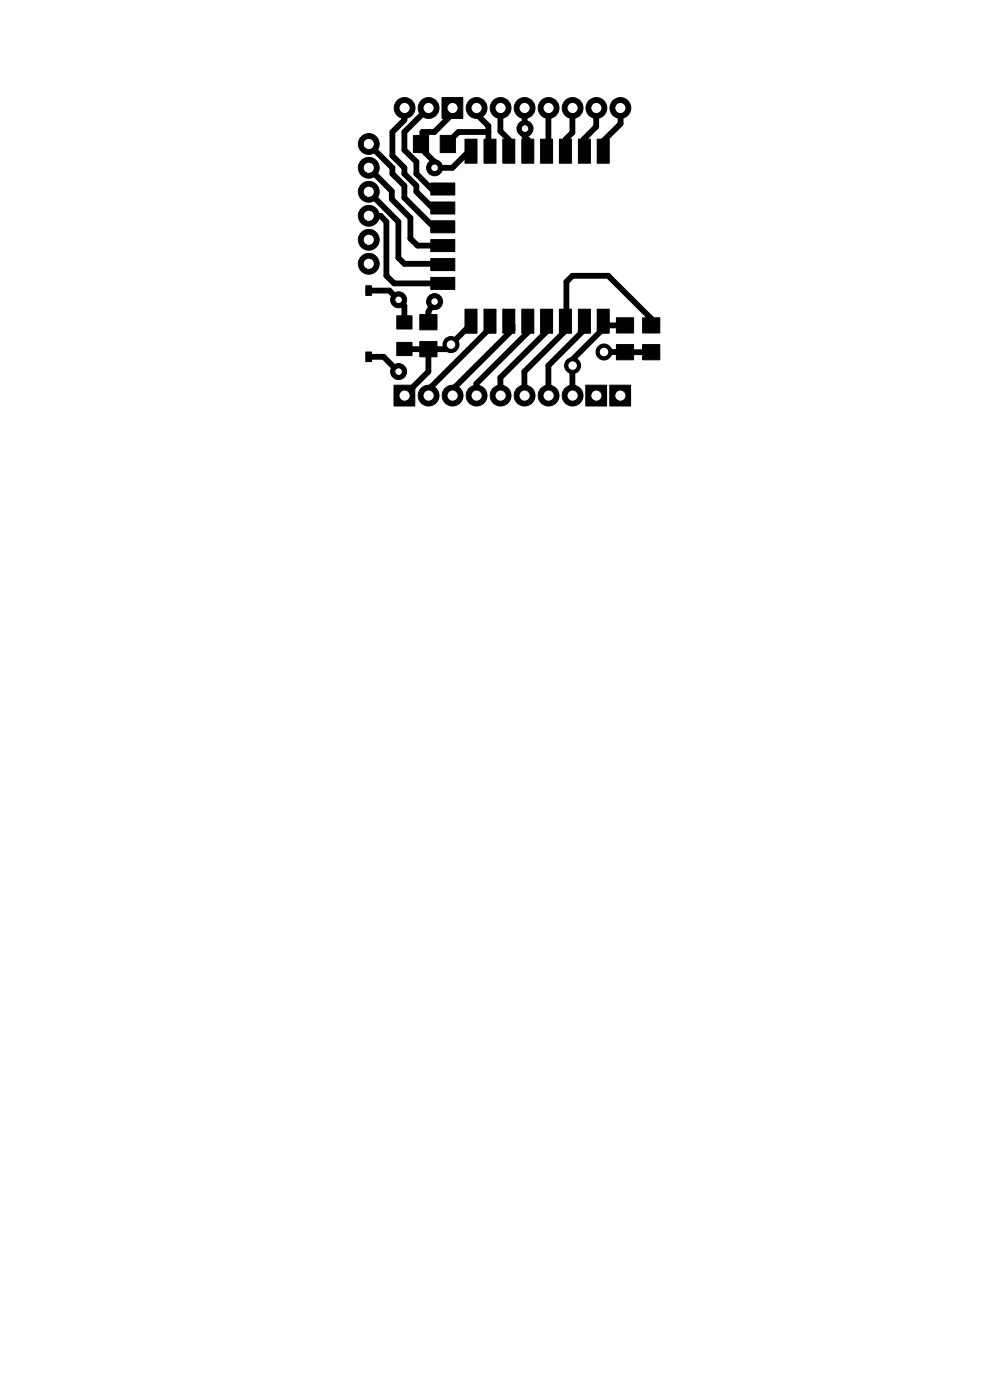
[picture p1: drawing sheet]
<svg xmlns="http://www.w3.org/2000/svg" width="105mm" height="148mm" viewBox="0 0 105 148" stroke-linecap="round" stroke-linejoin="round" font-family="sans-serif">
<g fill="#000" stroke="#000" stroke-width=".11">
<path d="M43.8 14.3h1.6v1.9h-1.6zM45.6 19.4h2.5v1.2h-2.5zM46.6 14.3h1.6v1.9h-1.6zM49.2 14.7h1.3v2.6h-1.3zM51.2 14.7h1.3v2.6h-1.3zM53.2 14.7h1.3v2.6h-1.3zM55.2 14.7h1.3v2.6h-1.3zM57.2 14.7h1.3v2.6h-1.3zM59.2 14.7h1.3v2.6h-1.3zM61.2 14.7h1.3v2.6h-1.3zM63.2 14.7h1.3v2.6h-1.3zM38.7 30.2h.6v1.1h-.6z"/>
<path d="M38.7 37.3h.6v1h-.6zM42 33.4h1.6v1.4h-1.6zM42 36.2h1.6v1.4h-1.6zM44.4 36.2h1.8v1.6h-1.8zM44.4 33.3h1.8v1.6h-1.8zM45.6 29.4h2.5v1.2h-2.5zM45.6 27.4h2.5v1.2h-2.5zM45.6 25.4h2.5v1.2h-2.5zM45.6 23.4h2.5v1.2h-2.5zM45.6 21.4h2.5v1.2h-2.5zM49.2 32.7h1.3v2.6h-1.3zM51.2 32.7h1.3v2.6h-1.3z"/>
<path d="M53.2 32.7h1.3v2.6h-1.3zM55.2 32.7h1.3v2.6h-1.3zM57.2 32.7h1.3v2.6h-1.3zM59.2 32.7h1.3v2.6h-1.3zM61.2 32.7h1.3v2.6h-1.3zM63.2 32.7h1.3v2.6h-1.3zM65.2 36.5h1.9v1.6h-1.9zM65.2 33.6h1.9v1.6h-1.9zM68 36.5h1.8v1.6h-1.8zM68 33.6h1.8v1.6h-1.8z"/>
</g>
<g fill="none" stroke="#000" stroke-width=".61">
<path d="M39 15.2l2.5 2.6v.6l1.3 1.3v1.2l3.2 3.2h.8l.1-.1M39 17.8l2.5 2.4v.9l1.9 2v2.2l.8 .7h2.7M42.8 11.4v1.3l-1.3 1.3v2.5l1.3 1.3v.6l1.3 1.3v.6l1.9 1.9h.7l.2-.2M45.3 11.4l-2.5 2.6v1.9l1.3 1.2v1.3l1.9 1.9h.6l.3-.3M47.9 11.4v.7l-1.9 1.9h-1.3v1.1l-.1 .1h-.5l1.9 1.9v.7h1.9l1.7-1.8h.2M50.4 11.4v.7l1.3 1.2v2.6l.2 .1M51.7 14h-3.2l-1.1 1.1v.1M53 11.4v2.5l.8 .9v1.2M55.5 11.4v3l.4 .4v1.2M58 11.4v4.4l-.2 .2M59.8 16h.1M60.6 11.4v2.6l-.7 .8v1.2"/>
<path d="M63.1 11.4v2l-1.4 1.4v1.1l.1 .1M65.6 11.4l.1 1.7-1.9 1.8v1.1M39 30.8h2.2l1.6 1.6v1.7M39 20.3l3.2 3.2v3.8l.6 .6h4l.1 .1M39 22.8h1.3l.6 .7v5.7l.8 .8h5.2M39 37.8h1.6l1.6 1.5M45.3 37v2.3l-2.5 2.6M46 31.9l-.7 1.1v1.1M49.8 34v.3l-2.1 2.2v.5l-4.9-.1M51.9 34l-.2 .2v.7l-6.4 6.3v.7M53.8 34l.4 .4v.5l-6.3 6.3v.7M55.9 34l.2 .3v.6l-5.7 5.7v1.3"/>
<path d="M57.8 34l.2 .2v.7l-5 5.1v1.9M61.8 34v.9l-3.8 3.8v3.2M63.9 37.3h5M66.1 34.4h-1.8l-.5-.4-.1 .1v.8l-3.1 3.2v3.8M66.9 37.3h.1M68.9 34.4v-.7l-4.5-4.5h-3.8l-.7 .6v4.1l-.1 .1 .1 .1v.8l-4.4 4.4v2.6"/>
</g>
<circle cx="65.7" cy="11.4" r="1.1" fill="#000" stroke="#000" stroke-width=".11"/>
<circle cx="65.7" cy="11.4" r=".59" fill="#fff" stroke="#000" stroke-width=".11"/>
<circle cx="63.1" cy="11.4" r="1.1" fill="#000" stroke="#000" stroke-width=".11"/>
<circle cx="63.1" cy="11.4" r=".59" fill="#fff" stroke="#000" stroke-width=".11"/>
<circle cx="60.6" cy="11.4" r="1.1" fill="#000" stroke="#000" stroke-width=".11"/>
<circle cx="60.6" cy="11.4" r=".59" fill="#fff" stroke="#000" stroke-width=".11"/>
<circle cx="58.1" cy="11.4" r="1.1" fill="#000" stroke="#000" stroke-width=".11"/>
<circle cx="58.1" cy="11.4" r=".59" fill="#fff" stroke="#000" stroke-width=".11"/>
<circle cx="55.5" cy="11.4" r="1.1" fill="#000" stroke="#000" stroke-width=".11"/>
<circle cx="55.5" cy="11.4" r=".59" fill="#fff" stroke="#000" stroke-width=".11"/>
<circle cx="53" cy="11.4" r="1.1" fill="#000" stroke="#000" stroke-width=".11"/>
<circle cx="53" cy="11.4" r=".59" fill="#fff" stroke="#000" stroke-width=".11"/>
<circle cx="50.4" cy="11.4" r="1.1" fill="#000" stroke="#000" stroke-width=".11"/>
<circle cx="50.4" cy="11.4" r=".59" fill="#fff" stroke="#000" stroke-width=".11"/>
<path d="M46.8 10.3h2.2v2.2h-2.2z" fill="#000" stroke="#000" stroke-width=".11"/>
<circle cx="47.9" cy="11.4" r=".59" fill="#fff" stroke="#000" stroke-width=".11"/>
<circle cx="45.4" cy="11.4" r="1.1" fill="#000" stroke="#000" stroke-width=".11"/>
<circle cx="45.4" cy="11.4" r=".59" fill="#fff" stroke="#000" stroke-width=".11"/>
<circle cx="47.9" cy="41.9" r="1.1" fill="#000" stroke="#000" stroke-width=".11"/>
<circle cx="47.9" cy="41.9" r=".59" fill="#fff" stroke="#000" stroke-width=".11"/>
<path d="M64.5 40.8h2.2v2.2h-2.2z" fill="#000" stroke="#000" stroke-width=".11"/>
<circle cx="65.7" cy="41.9" r=".59" fill="#fff" stroke="#000" stroke-width=".11"/>
<path d="M62 40.8h2.2v2.2h-2.2z" fill="#000" stroke="#000" stroke-width=".11"/>
<circle cx="63.1" cy="41.9" r=".59" fill="#fff" stroke="#000" stroke-width=".11"/>
<circle cx="60.6" cy="41.9" r="1.1" fill="#000" stroke="#000" stroke-width=".11"/>
<circle cx="60.6" cy="41.9" r=".59" fill="#fff" stroke="#000" stroke-width=".11"/>
<circle cx="58.1" cy="41.9" r="1.1" fill="#000" stroke="#000" stroke-width=".11"/>
<circle cx="58.1" cy="41.9" r=".59" fill="#fff" stroke="#000" stroke-width=".11"/>
<circle cx="55.5" cy="41.9" r="1.1" fill="#000" stroke="#000" stroke-width=".11"/>
<circle cx="55.5" cy="41.9" r=".59" fill="#fff" stroke="#000" stroke-width=".11"/>
<circle cx="53" cy="41.9" r="1.1" fill="#000" stroke="#000" stroke-width=".11"/>
<circle cx="53" cy="41.9" r=".59" fill="#fff" stroke="#000" stroke-width=".11"/>
<circle cx="50.4" cy="41.9" r="1.1" fill="#000" stroke="#000" stroke-width=".11"/>
<circle cx="50.4" cy="41.9" r=".59" fill="#fff" stroke="#000" stroke-width=".11"/>
<circle cx="42.8" cy="11.4" r="1.1" fill="#000" stroke="#000" stroke-width=".11"/>
<circle cx="42.8" cy="11.4" r=".59" fill="#fff" stroke="#000" stroke-width=".11"/>
<circle cx="45.4" cy="41.9" r="1.1" fill="#000" stroke="#000" stroke-width=".11"/>
<circle cx="45.4" cy="41.9" r=".59" fill="#fff" stroke="#000" stroke-width=".11"/>
<path d="M41.7 40.8h2.2v2.2h-2.2z" fill="#000" stroke="#000" stroke-width=".11"/>
<circle cx="42.8" cy="41.9" r=".59" fill="#fff" stroke="#000" stroke-width=".11"/>
<circle cx="39" cy="15.2" r="1.1" fill="#000" stroke="#000" stroke-width=".11"/>
<circle cx="39" cy="15.2" r=".59" fill="#fff" stroke="#000" stroke-width=".11"/>
<circle cx="39" cy="17.8" r="1.1" fill="#000" stroke="#000" stroke-width=".11"/>
<circle cx="39" cy="17.8" r=".59" fill="#fff" stroke="#000" stroke-width=".11"/>
<circle cx="39" cy="20.3" r="1.1" fill="#000" stroke="#000" stroke-width=".11"/>
<circle cx="39" cy="20.3" r=".59" fill="#fff" stroke="#000" stroke-width=".11"/>
<circle cx="39" cy="22.8" r="1.1" fill="#000" stroke="#000" stroke-width=".11"/>
<circle cx="39" cy="22.8" r=".59" fill="#fff" stroke="#000" stroke-width=".11"/>
<circle cx="39" cy="25.4" r="1.1" fill="#000" stroke="#000" stroke-width=".11"/>
<circle cx="39" cy="25.4" r=".59" fill="#fff" stroke="#000" stroke-width=".11"/>
<circle cx="39" cy="27.9" r="1.1" fill="#000" stroke="#000" stroke-width=".11"/>
<circle cx="39" cy="27.9" r=".59" fill="#fff" stroke="#000" stroke-width=".11"/>
<circle cx="46" cy="31.9" r=".85" fill="#000" stroke="#000" stroke-width=".11"/>
<circle cx="46" cy="31.9" r=".4" fill="#fff" stroke="#000" stroke-width=".11"/>
<circle cx="55.6" cy="13.6" r=".85" fill="#000" stroke="#000" stroke-width=".11"/>
<circle cx="55.6" cy="13.6" r=".4" fill="#fff" stroke="#000" stroke-width=".11"/>
<circle cx="42.2" cy="31.7" r=".85" fill="#000" stroke="#000" stroke-width=".11"/>
<circle cx="42.2" cy="31.7" r=".4" fill="#fff" stroke="#000" stroke-width=".11"/>
<circle cx="46" cy="17.8" r=".85" fill="#000" stroke="#000" stroke-width=".11"/>
<circle cx="46" cy="17.8" r=".4" fill="#fff" stroke="#000" stroke-width=".11"/>
<circle cx="47.7" cy="36.5" r=".85" fill="#000" stroke="#000" stroke-width=".11"/>
<circle cx="47.7" cy="36.5" r=".51" fill="#fff" stroke="#000" stroke-width=".11"/>
<circle cx="63.9" cy="37.3" r=".85" fill="#000" stroke="#000" stroke-width=".11"/>
<circle cx="63.9" cy="37.3" r=".51" fill="#fff" stroke="#000" stroke-width=".11"/>
<circle cx="60.6" cy="38.7" r=".85" fill="#000" stroke="#000" stroke-width=".11"/>
<circle cx="60.6" cy="38.7" r=".51" fill="#fff" stroke="#000" stroke-width=".11"/>
<circle cx="42.2" cy="39.3" r=".85" fill="#000" stroke="#000" stroke-width=".11"/>
<circle cx="42.2" cy="39.3" r=".4" fill="#fff" stroke="#000" stroke-width=".11"/>
</svg>
